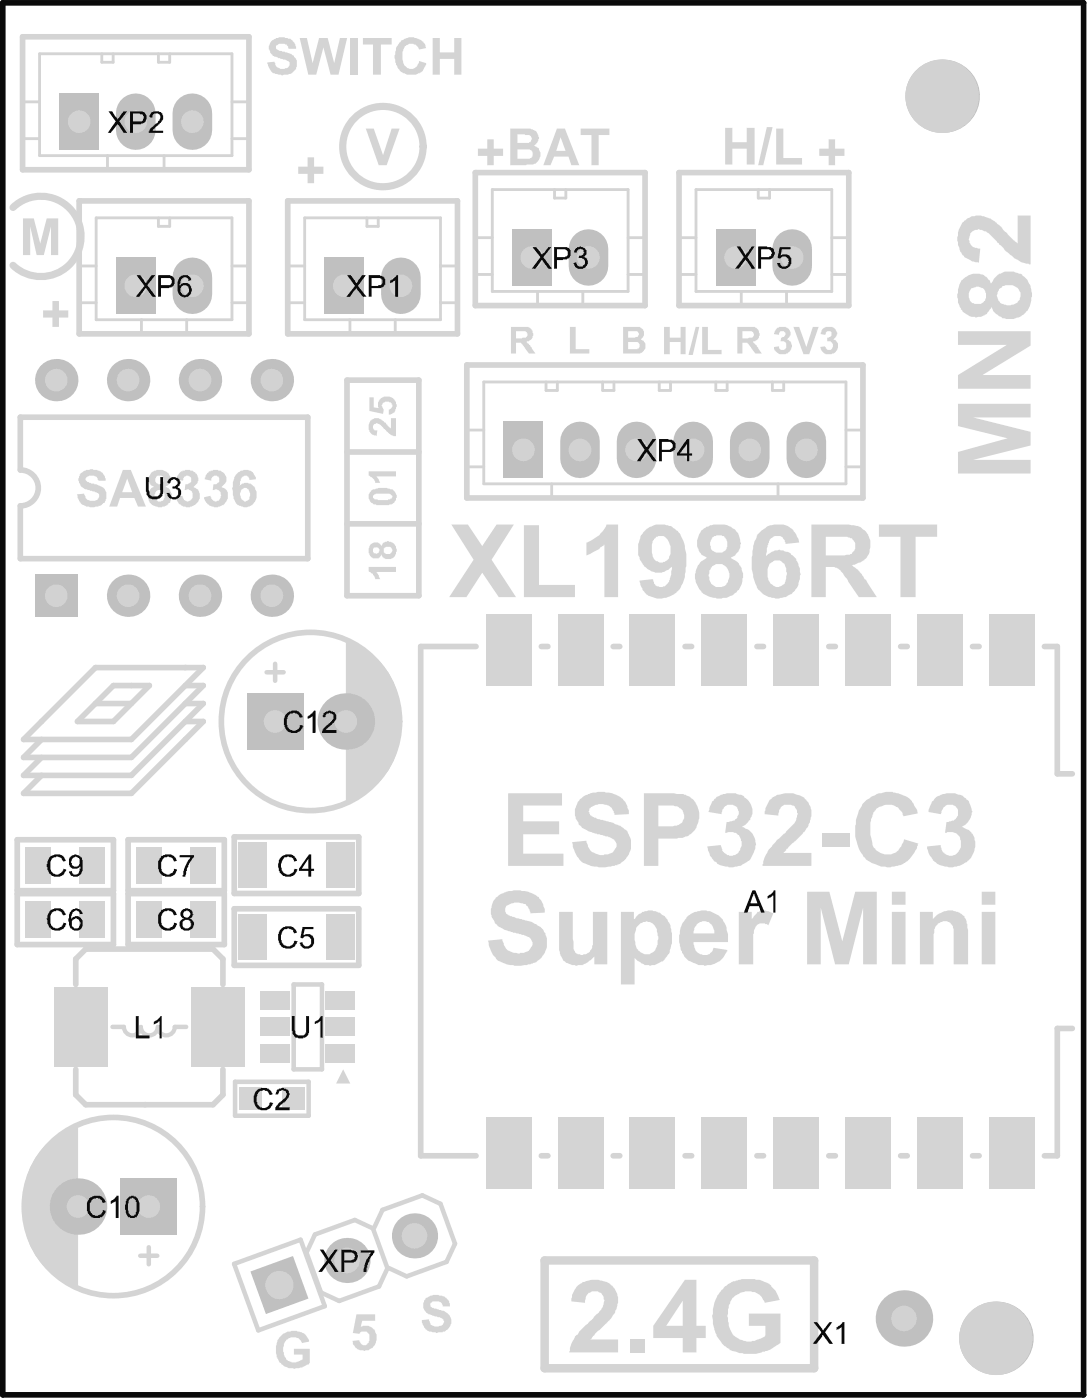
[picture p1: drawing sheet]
<svg xmlns="http://www.w3.org/2000/svg" width="128mm" height="165mm" viewBox="0 0 128 165" stroke-linecap="round" stroke-linejoin="round" font-family="sans-serif">
<path d="M.3 .3h127.1v163.8h-127.1z" fill="none" stroke="#0a0a0a" stroke-width=".66"/>
<g fill="#d4d4d4">
<path d="M40.7 75.5a8.3 8.3 0 0 1 6.3 8.2v2.4a8.3 8.3 0 0 1-6.3 8.2z"/>
<path d="M5 135.1a8.1 8.1 0 0 1 4.2-2.5v18.7a8.3 8.3 0 0 1-6.3-8.1v-2.4a8.2 8.2 0 0 1 2.1-5.7z"/>
<path d="M40.4 125.8l.8 1.7h-1.7z"/>
</g>
<g fill="none" stroke="#d4d4d4" stroke-width=".66">
<path d="M2.7 4.3h26.6v15.7h-26.6zM9.3 23.6h20v15.7h-20zM33.8 23.6h20v15.7h-20zM55.9 20.3h20v15.7h-20zM79.8 20.3h20v15.7h-20zM2.4 55.3v-6.2h33.8v16.6h-33.8v-6.2M40.8 44.7h8.5v25.4h-8.5zM40.8 53.2h8.5M54.9 43h46.6v15.6h-46.6zM11.2 78.6h12.7l-8.5 8.4h-12.6zM40.8 61.6h8.5M56 76.1h-6.5v59.9h6.5"/>
<path d="M63.7 76.1h.7M72.1 76.1h.8M80.6 76.1h.7M89 76.1h.8M97.5 76.1h.7M105.9 76.1h.8M114.4 76.1h.7M122.8 76.1h1.5v15h1.8M2 98.8h11.3v6h-11.3zM11.2 82.8h4.2M13.3 80.7h4.3l-4.3 4.2h-4.2zM15.1 98.8h11.3v6h-11.3z"/>
<path d="M21.8 84.9h2.1l-8.5 8.5h-12.6l2.1-2.2M21.8 82.8h2.1l-8.5 8.4h-12.6l2.1-2.1M21.8 80.7h2.1l-8.5 8.4h-12.6l2.1-2.1M27.5 98.5h14.7v6.6h-14.7zM2 105.2h11.3v6h-11.3zM8.9 115.8v-2.9l1.2-1.2h14.9l1.2 1.2v2.9M15.1 105.2h11.3v6h-11.3zM27.5 106.9h14.7v6.7h-14.7zM8.9 125.8v3l1.2 1.2h14.9l1.2-1.2v-3M63.7 136h.7M72.1 136h.8M80.6 136h.7"/>
<path d="M89 136h.8M97.5 136h.7M105.9 136h.8M114.4 136h.7M126.1 121h-1.8v15h-1.5"/>
</g>
<path d="M64 148.3h31.7v12.7h-31.7z" fill="none" stroke="#d4d4d4" stroke-width="1"/>
<path d="M31.4 79.1h1.9M32.4 78.1v2M34.5 115.8h3.4v10h-3.4zM13.2 120.8h1.4M20.6 120.8h1.3M27.6 127.3h8.7v4h-8.7zM16.5 147.8h2M17.5 146.8v2M27.5 148.7l7.8-2.8 2.9 7.8-7.8 2.9zM37 145.3l4.7-1.7 2.2 1 1.7 4.6-1 2.2-4.7 1.7-2.2-1-1.7-4.7zM44 144.5l1-2.1 4.7-1.7 2.1 1 1.7 4.7-1 2.1-4.7 1.7-2.1-1" fill="none" stroke="#d4d4d4" stroke-width=".53"/>
<g fill="none" stroke="#d4d4d4" stroke-width=".33">
<path d="M2.7 16.3h2M2.7 12h2M4.7 6.3h22.6v12h-22.6zM12 6.3v1h1.3v-1M12.6 18.3v1.7M18.6 6.3v1h1.4v-1M19.3 18.3v1.7M27.3 16.3h2M27.3 12h2M9.3 31.3h2M9.3 35.6h2M11.3 25.6h16v12h-16z"/>
<path d="M16.6 37.6v1.7M18.6 25.6v1h1.4v-1M22 37.6v1.7M27.3 31.3h2M27.3 35.6h2M33.8 31.3h2M33.8 35.6h2M35.8 25.6h16v12h-16zM41.2 37.6v1.7M43.1 25.6v1h1.4v-1M46.5 37.6v1.7M51.8 31.3h2"/>
<path d="M51.8 35.6h2M55.9 28h2M55.9 32.3h2M57.9 22.3h16v12h-16zM63.2 34.3v1.7M65.2 22.3v1h1.3v-1M68.5 34.3v1.7M73.9 28h2M73.9 32.3h2M79.8 28h2M79.8 32.3h2M81.8 22.3h16v12h-16z"/>
<path d="M87.2 34.3v1.7M89.2 22.3v1h1.3v-1M92.5 34.3v1.7M97.8 28h2M97.8 32.3h2M54.9 54.9h2M54.9 50.6h2M56.9 44.9h42.6v12h-42.6zM64.2 44.9v1h1.3v-1M64.9 56.9v1.7M70.9 44.9v1h1.3v-1M77.5 44.9v1h1.3v-1"/>
<path d="M84.2 44.9v1h1.3v-1M90.8 44.9v1h1.4v-1M91.5 56.9v1.7M99.5 54.9h2M99.5 50.6h2"/>
</g>
<g fill="#d4d4d4">
<path d="M58.3 105.6l.2-.1a1.04 1.04 0 0 1 .7-.4v-.1a4.6 4.6 0 0 1 3.8 .4l.4 .3a2.38 2.38 0 0 1 .7 1.7l-1.7 .1a2.12 2.12 0 0 0-.6-1.1h-.2a2.12 2.12 0 0 0-2 .1 .72 .72 0 0 0 .3 1.2l1.3 .5a5.3 5.3 0 0 1 2.5 1.1 2.56 2.56 0 0 1-1.2 4.1 4.7 4.7 0 0 1-4.1-.5l-.1-.2a3.3 3.3 0 0 1-.9-2l1.7-.2 .1 .4a1.45 1.45 0 0 0 1.5 1.2 1.83 1.83 0 0 0 1.6-.3 1.35 1.35 0 0 0 .3-.9 1.12 1.12 0 0 0-.9-.8l-.4-.2a6.5 6.5 0 0 1-2.8-1l-.1-.1a2.43 2.43 0 0 1-.4-2.7z"/>
<path d="M65.7 107.3h1.7v3.2v.3a2.02 2.02 0 0 0 .2 1.2l.3 .2a1.2 1.2 0 0 0 1.7-.8l.1-.2v-3.9h1.7v6.2h-1.5v-.9l-.2 .1a2.51 2.51 0 0 1-3.2 .5l-.2-.1a3.1 3.1 0 0 1-.6-1.9z"/>
<path d="M86.9 107.3h1.5v.9l.2-.2a1.36 1.36 0 0 1 1.9-.7l.4 .2-.6 1.4-.1-.2a1.37 1.37 0 0 0-1.2 .1 3.6 3.6 0 0 0-.4 2.2v2.5h-1.7z"/>
<path d="M94.9 104.9h2.6l1.5 5.9 1.6-5.9h2.5v8.6h-1.6v-6.7l-1.7 6.7h-1.6l-1.7-6.7v6.7h-1.6z"/>
<path d="M108.2 107.3h1.5v.9a2.35 2.35 0 0 1 3.7-.3l.3 .5 .1 1v4.1h-1.7v-3.4a2.02 2.02 0 0 0-.1-1.3l-.4-.2a.63 .63 0 0 0-.6-.2h-.1a1.33 1.33 0 0 0-1 1.4l-.1 .1v3.6h-1.6z"/>
<path d="M59.7 93.4h6.4v1.4h-4.6v1.9h4.2v1.5h-4.2v2.3h4.8v1.4h-6.6z"/>
<path d="M68.2 94l.2-.1a1.04 1.04 0 0 1 .7-.4v-.1a4.6 4.6 0 0 1 3.8 .4l.4 .3a2.38 2.38 0 0 1 .6 1.7l-1.6 .1a1.4 1.4 0 0 0-1-1.2 2.2 2.2 0 0 0-1.8 .3l-.2 .1v.3l-.1 .1 .1 .1a.59 .59 0 0 0 .5 .5l.5 .3a8.9 8.9 0 0 1 2.7 .8l.3 .2a2.41 2.41 0 0 1 .5 3.4 2.36 2.36 0 0 1-1.8 1.1 4.3 4.3 0 0 1-2.7-.1l-.3-.1a2.33 2.33 0 0 1-1.5-1.7l-.2-.9 1.7-.2v.4a1.48 1.48 0 0 0 1.3 1.2 .81 .81 0 0 0 .8 0 1.16 1.16 0 0 0 1.2-.5 .7 .7 0 0 0 0-1.1 4.3 4.3 0 0 0-2.1-.7 5.5 5.5 0 0 1-2-1l-.2-.2v-.2a2.17 2.17 0 0 1 .2-2.8z"/>
<path d="M84.3 93.8a3.6 3.6 0 0 1 3.2-.1l.1 .2a1.89 1.89 0 0 1 .9 1.7l-.3 .9-.6 .6-.4 .2a2.08 2.08 0 0 1 1.4 3.2 1.65 1.65 0 0 1-1.1 1.1l-.2 .1a3 3 0 0 1-1.5 .4l-.2-.1a1.91 1.91 0 0 1-1.5-.6l-.2-.2a2.73 2.73 0 0 1-.7-1.6l1.6-.2a1.22 1.22 0 0 0 .7 1.2 1.22 1.22 0 0 0 1.4-.3v-.1a1.44 1.44 0 0 0-.2-2 1.33 1.33 0 0 0-1.3-.2h-.1l.1-1.3a1.7 1.7 0 0 0 1.2-.4l.1-.2a.72 .72 0 0 0 0-1 1.02 1.02 0 0 0-1.6-.1l-.2 .3-.1 .5-1.5-.2 .1-.3a2.66 2.66 0 0 1 .6-1.3z"/>
<path d="M90.8 93.9a3.8 3.8 0 0 1 3.8 0l.1 .2a1.94 1.94 0 0 1 .7 1.2v.5a3.7 3.7 0 0 1-1.1 2.4l-2.2 2.2h3.3v1.5h-5.7a5.2 5.2 0 0 1 1.5-2.8l1.7-1.7a1.92 1.92 0 0 0 .8-2l-.1-.2a.87 .87 0 0 0-1-.5 .87 .87 0 0 0-1 .9l-.1 .4-1.6-.2v-.1a3.5 3.5 0 0 1 .9-1.8z"/>
<path d="M96.7 98h3.2v1.6h-3.2z"/>
<path d="M101.9 94.1a6.3 6.3 0 0 1 2.3-.9 4.1 4.1 0 0 1 3 1.1l.6 1 .1 .4-1.7 .4a1.36 1.36 0 0 0-.6-1.1h-.2a1.93 1.93 0 0 0-2.5 .4l-.1 .2a5.2 5.2 0 0 0-.2 3.7 .66 .66 0 0 0 .3 .6 1.85 1.85 0 0 0 2.7 .2l.4-.5 .3-.8 1.7 .5-.1 .1a3.2 3.2 0 0 1-2.5 2.5l-.3 .1a4.4 4.4 0 0 1-3.3-.9 5.1 5.1 0 0 1-1.1-4.4 4.4 4.4 0 0 1 1.2-2.6z"/>
<path d="M110.1 93.8a3.1 3.1 0 0 1 3.8 .5l.4 1.2v.3a2.11 2.11 0 0 1-1.2 1.5 1.9 1.9 0 0 1 1.6 2.1 1.78 1.78 0 0 1-.3 1.1l-.1 .1a1.74 1.74 0 0 1-.9 1l-.2 .1a3 3 0 0 1-1.6 .4l-.2-.1a2.4 2.4 0 0 1-2-1.2l-.2-.4-.2-.8 1.6-.2v.1a1.21 1.21 0 0 0 .6 1 1.18 1.18 0 0 0 1.7-.6l.1-.4a1.46 1.46 0 0 0-.4-1.3 1.6 1.6 0 0 0-1.5-.2l.2-1.3h.3a1.19 1.19 0 0 0 1.1-.7 1.04 1.04 0 0 0-.4-1.1l-.1-.1a1.01 1.01 0 0 0-1.5 .8l-.1 .2-1.4-.2v-.3l.4-1z"/>
<path d="M43.4 66.7h3.2v.6h-2.3l.2 .3 .2 .6h-.6l-.1-.3a1.02 1.02 0 0 0-.6-.7z"/>
<path d="M43.7 49.4a1.05 1.05 0 0 1 1.3 .1l1 1v-1.3h.6v2.1h-.1a2.45 2.45 0 0 1-1.5-1l-.4-.3a.33 .33 0 0 0-.5-.1 .4 .4 0 0 0-.2 .5 .4 .4 0 0 0 .5 .2l-.1 .7-.1-.1a1 1 0 0 1-.7-1.6z"/>
<path d="M43.4 46.8h.5v1.1l.6 .1a.97 .97 0 0 1 1-1.3h.1a1.06 1.06 0 0 1 .9 1.6l-.1 .2-.3 .1v.1l-.4 .1v-.6a.44 .44 0 0 0 .4-.4 .44 .44 0 0 0-.2-.5h-.1a.65 .65 0 0 0-.9 .5l.2 .4-.1 .5-1.6-.3z"/>
<path d="M43.4 55.5h3.2v.6h-2.3l.4 .7h-.6a1.15 1.15 0 0 0-.7-.8z"/>
<path d="M2.7 25.7h1.3l.7 3 .8-3h1.3v4.3h-.8v-3.4l-.8 3.4h-.9l-.8-3.4v3.4h-.8z"/>
<path d="M6.2 35.4h.7v1.1h1.1v.9h-1.1v1.1h-.7v-1.1h-1.1v-.9h1.1z"/>
<path d="M112.7 47.5h8.5v1.6h-6.8l6.8 1.7v1.6l-6.8 1.7h6.8v1.6h-8.5v-2.5l5.8-1.6-5.8-1.5z"/>
<path d="M112.7 39h8.5v1.7l-5.7 3.4h5.7v1.6h-8.5v-1.6l5.7-3.5h-5.7z"/>
<path d="M113.4 26a1.87 1.87 0 0 1 1.2-.6 1.93 1.93 0 0 1 1.5 .2l.2 .1a1.93 1.93 0 0 1 1 .7l2.4 2.3v-3.3h1.5v5.7a4.6 4.6 0 0 1-2.5-1.2l-2-2a2.49 2.49 0 0 0-1.7-.9l-.1 .1a.87 .87 0 0 0-.9 .8 1 1 0 0 0 .9 1.3l.4 .1-.2 1.6h-.1a3.2 3.2 0 0 1-1.6-.6 3.4 3.4 0 0 1-.8-2.4l.1-.2a2.34 2.34 0 0 1 .5-1.6z"/>
<path d="M68.1 151.1a3.4 3.4 0 0 1 4 .3 2.39 2.39 0 0 1 .4 2.5l-.1 .3a7.2 7.2 0 0 1-2.3 2.6l-.4 .4-.1 .3-.2 .1h3.3v1.5h-5.8l.1-.1a3.6 3.6 0 0 1 .8-1.9l.1-.1 .2-.3 2-2a1.92 1.92 0 0 0 .9-2.1 1.14 1.14 0 0 0-1.3-.6 1.14 1.14 0 0 0-.9 1.1v.2l-1.6-.2v-.2a2.58 2.58 0 0 1 .9-1.7z"/>
<path d="M74.1 157.5h1.7v1.6h-1.7z"/>
<path d="M85.3 151.4l1-.6a4.5 4.5 0 0 1 1.8-.3h.5a4.3 4.3 0 0 1 2.1 .8l.1 .2a3.2 3.2 0 0 1 .9 1.5l-1.8 .3a1.86 1.86 0 0 0-1.6-1.3 2.52 2.52 0 0 0-2.3 .9v.1a2.72 2.72 0 0 0-.4 1.6l-.1 .2 .1 .5a3.9 3.9 0 0 0 .7 1.9h.1a2.46 2.46 0 0 0 2.5 .5l1-.4 .1-.2v-1.1h-1.9v-1.4h3.7v3.4l-.1 .1a6.1 6.1 0 0 1-3.6 1.2 3.6 3.6 0 0 1-1.6-.2 .86 .86 0 0 1-.7-.4 3.2 3.2 0 0 1-1.5-1.6 5.3 5.3 0 0 1-.5-2.9 3.2 3.2 0 0 1 1.2-2.5z"/>
<path d="M53.1 61.7h1.9l1.7 2.6 1.7-2.6h2l-2.6 4.2 2.9 4.4h-2l-2-2.9-1.9 2.9h-2l2.9-4.4z"/>
<path d="M61.6 61.8h1.8v7h4.2v1.5h-6z"/>
<path d="M69 63.8l1.4-.7 .5-.6 .4-.8h1.4v8.6h-1.6v-6.2l-.5 .3-.1 .2-1.5 .8z"/>
<path d="M103.4 61.7h6.8v1.5h-2.5v7.1h-1.8v-7.1h-2.5z"/>
<path d="M91.4 38.6a1.47 1.47 0 0 1 1.4 .1l.2 .4a.56 .56 0 0 1-.2 .6l-.3 .2a.92 .92 0 0 1 .5 1.4h-.1a1.19 1.19 0 0 1-1.5 .2l-.4-.4v-.3h.6a.42 .42 0 0 0 .4 .4 .42 .42 0 0 0 .5-.4 .51 .51 0 0 0-.6-.6h-.1l.1-.5h.1a.36 .36 0 0 0 .4-.6h-.1a.34 .34 0 0 0-.6 0h-.1v.3l-.6-.1 .2-.5z"/>
<path d="M93.3 38.5h.7l.8 2.3 .8-2.3h.7l-1.1 3.2h-.7z"/>
<path d="M96.8 38.6h.2a.98 .98 0 0 1 1.5 .7l-.1 .1a.58 .58 0 0 1-.5 .5l.2 .1a.86 .86 0 0 1 .1 1.4v.1l-.3 .1a1.08 1.08 0 0 1-1.4-.5l-.1-.3h.6h.1a.32 .32 0 0 0 .4 .4 .46 .46 0 0 0 .4-.6v-.3h-.1a.38 .38 0 0 0-.5-.1v-.5a.49 .49 0 0 0 .5-.6l-.1-.1a.43 .43 0 0 0-.6 .3l-.1 .1-.5-.1 .1-.4z"/>
<path d="M67 38.5h.7v2.6h1.6v.5h-2.3z"/>
<path d="M78.1 38.5h.7v1.2h1.2v-1.2h.6v3.2h-.6v-1.5h-1.2v1.5h-.7z"/>
<path d="M81.8 38.5h.4l-.7 3.3h-.5z"/>
<path d="M82.6 38.5h.6v2.7h1.6v.5h-2.2z"/>
<path d="M50.1 152.7h.1a1.94 1.94 0 0 1 2.2 0l.4 .4 .1 .6h-.8a.81 .81 0 0 0-1.1-.6l-.4 .2-.1 .3h.1v.1l.2 .2 .7 .2a2.11 2.11 0 0 1 1.5 .9 1.28 1.28 0 0 1-.9 1.7v.1h-.4a2.32 2.32 0 0 1-1.7-.4l-.3-.6-.1-.5h.9a.91 .91 0 0 0 1.3 .7h.1a.66 .66 0 0 0 .3-.6h-.1v-.2l-.4-.2-.6-.1-.1-.1a1.3 1.3 0 0 1-1.2-1.3 .97 .97 0 0 1 .3-.8z"/>
<path d="M41.9 154.7h2.2v.7h-1.5l-.2 .7a1.34 1.34 0 0 1 1.5 .3l.1 .1a1.56 1.56 0 0 1-.4 2.2h-.1a.38 .38 0 0 1-.5 .2l-.2 .1v-.1a1 1 0 0 1-1.1-.6 .32 .32 0 0 1-.2-.4l-.1-.1 .9-.1v.3a.53 .53 0 0 0 .6 .3 .53 .53 0 0 0 .5-.4v-.3a.72 .72 0 0 0-.2-.8 .72 .72 0 0 0-.9 0v.1h-.8z"/>
<path d="M33.3 156.9h.3a2.36 2.36 0 0 1 2.2 0l.3 .5h.1l.1 .5-.8 .1a1.08 1.08 0 0 0-1.8-.4 2.02 2.02 0 0 0-.3 1.8 1.21 1.21 0 0 0 1.3 .9l.9-.3v-.6h-1v-.7h1.8v1.7l-.1 .2h-.2l-.3 .2a2.87 2.87 0 0 1-2 .1l-.2-.1a1.99 1.99 0 0 1-1.1-1.7v-.4a2.08 2.08 0 0 1 .8-1.8z"/>
<path d="M36.2 18.5h.7v1.1h1.1v.9h-1.1v1.1h-.7v-1.1h-1.1v-.9h1.1z"/>
<path d="M43 15.1h.9l1.1 3.2 1.1-3.2h.9l-1.5 4.3h-1z"/>
<path d="M97.4 16.4h.8v1.1h1.1v.8h-1.1v1.1h-.8v-1.1h-1.1v-.8h1.1z"/>
<path d="M57.3 16.4h.8v1.1h1.1v.8h-1.1v1.1h-.8v-1.1h-1.1v-.8h1.1z"/>
<path d="M85.3 15h.8v1.7h1.7v-1.7h.9v4.4h-.9v-1.9h-1.7v1.9h-.8z"/>
<path d="M90.2 15h.6l-1 4.4h-.6z"/>
<path d="M91.3 15.1h.8v3.5h2.2v.8h-3z"/>
<path d="M32 4.7l.2-.1a2.03 2.03 0 0 1 2.1 .1h.1l.3 .5 .1 .5h-.8l-.1-.2a.72 .72 0 0 0-.8-.3h-.1a.66 .66 0 0 0-.5 .3v.2v.1l.5 .2a3.5 3.5 0 0 1 1.6 .6 1.28 1.28 0 0 1 .3 1.4 1.28 1.28 0 0 1-1.2 .8l-.5 .1-.3-.1a1.34 1.34 0 0 1-1-.4l-.4-.6-.1-.5h.9a.97 .97 0 0 0 .7 .8 .97 .97 0 0 0 1.1-.4v-.1a.43 .43 0 0 0-.5-.5l-1.5-.5-.3-.3v-.2a.94 .94 0 0 1 .1-1.2z"/>
<path d="M35.2 4.5h.9l.7 2.9 .7-2.9h1l.8 2.9 .7-2.9h.8l-1 4.3h-.9l-.9-3.2-.8 3.2h-.9z"/>
<path d="M41.2 4.5h.9v4.3h-.9z"/>
<path d="M42.7 4.5h3.4v.7h-1.3v3.6h-.9v-3.6h-1.2z"/>
<path d="M47.2 4.7a1.96 1.96 0 0 1 2.5 .2l.2 .3 .2 .5-.8 .1a.95 .95 0 0 0-1-.7 .95 .95 0 0 0-.9 .9l-.1 .1v.7a1.18 1.18 0 0 0 1 1.3h.1a1.05 1.05 0 0 0 .9-.9l.8 .2-.1 .4a1.55 1.55 0 0 1-1.2 1h-.6a1.76 1.76 0 0 1-1.5-.9l-.2-.6v-.3a2.5 2.5 0 0 1 .5-2z"/>
<path d="M50.9 4.5h.8v1.7h1.7v-1.7h.9v4.3h-.9v-1.9h-1.7v1.9h-.8z"/>
<path d="M68.3 15.1h3.4v.8h-1.3v3.5h-.8v-3.5h-1.3z"/>
<path d="M9.5 55.6a2.12 2.12 0 0 1 1.7-.3h.2a1.32 1.32 0 0 1 1 1.3h-.8l-.1-.1a.32 .32 0 0 0-.3-.4l-.1-.1h-.5a.58 .58 0 0 0-.5 .4l.2 .3h.2v.1l.2 .1a2.75 2.75 0 0 1 1.6 .7 1.06 1.06 0 0 1 .2 .9v.2a1.38 1.38 0 0 1-1.3 .9l-.1 .1a2.33 2.33 0 0 1-1.7-.6l-.3-.5-.1-.4 .9-.1 .1 .2a.74 .74 0 0 0 .7 .6 .68 .68 0 0 0 1-.7 2.44 2.44 0 0 0-1.4-.5l-.2-.1a1.48 1.48 0 0 1-.9-1.3l.2-.5z"/>
<path d="M21.3 55.5h.1a1.39 1.39 0 0 1 1.7 .2l.1 .2a.84 .84 0 0 1-.2 1.2l-.3 .2a1.11 1.11 0 0 1 .4 2l-.3 .1a1.24 1.24 0 0 1-1.6 0l-.2-.2-.3-.7 .8-.2a.66 .66 0 0 0 .9 .6 .92 .92 0 0 0 0-1.2h-.2v-.1l-.5 .1 .1-.7h.3a.51 .51 0 0 0 .4-.5 .51 .51 0 0 0-.4-.5 .44 .44 0 0 0-.5 .5l-.1 .1-.8-.2h.1v-.3l.2-.3z"/>
<path d="M24.6 55.5l.4-.1a1.19 1.19 0 0 1 1.6 1v.1a1.31 1.31 0 0 1-.6 .8 .9 .9 0 0 1 .8 1.2l-.2 .5a1.48 1.48 0 0 1-2.1 .4l-.2-.2-.3-.7 .8-.2v.2a.57 .57 0 0 0 1 .4 1.06 1.06 0 0 0 .1-1v-.1a.52 .52 0 0 0-.8-.1h-.1l.1-.7a.68 .68 0 0 0 .7-.3 .56 .56 0 0 0-.2-.6l-.1-.1-.5 .1-.2 .2v.3l-.7-.2 .2-.6z"/>
<path d="M73 107.3h1.5v.9l.2-.1a1.4 1.4 0 0 1 1-.8 2.25 2.25 0 0 1 2.6 .8l.1 .1a4.1 4.1 0 0 1 .4 3.6 .97 .97 0 0 1-.4 .8l-.5 .5h-.1l-.3 .2a.99 .99 0 0 1-.8 .3h-.2h-.2a1.7 1.7 0 0 1-1.2-.5l-.5-.4v3.1h-1.6zM75.3 108.7l-.3 .3a2.91 2.91 0 0 0 0 2.9h.1a1.27 1.27 0 0 0 1.4 .3 1.27 1.27 0 0 0 .8-1.2l.1-.5-.1-.5a1.64 1.64 0 0 0-.7-1.4l-.6-.2z"/>
<path d="M82.1 108.7a1.46 1.46 0 0 0-.5 1.1h2.4v-.2a1.8 1.8 0 0 0-.7-1.1 1.33 1.33 0 0 0-1.2 .2zM81 107.7a2.89 2.89 0 0 1 4.4 1.2v.5a2.29 2.29 0 0 1 .2 1.5h-4a1.7 1.7 0 0 0 .7 1.4h.2a.9 .9 0 0 0 1.1-.2l.2-.1 .1-.5 1.6 .3a2.51 2.51 0 0 1-.9 1.3h-.1a3.4 3.4 0 0 1-2.5 .4l-.4-.2a1.8 1.8 0 0 1-1.4-1.3 3.1 3.1 0 0 1-.3-1.6v-.4v-.1a2.66 2.66 0 0 1 .8-1.8z"/>
<path d="M104.9 104.9h1.6v1.6h-1.6zM104.9 107.3h1.6v6.2h-1.6z"/>
<path d="M115.4 104.9h1.6v1.6h-1.6zM115.4 107.3h1.6v6.2h-1.6z"/>
<path d="M77.4 94.8v2.4h1.7h.3a1.1 1.1 0 0 0 1-.8 1.1 1.1 0 0 0-.5-1.3l-.3-.2-.4-.1zM75.7 93.4h3.6h.3a1.24 1.24 0 0 1 1.1 .2 2.53 2.53 0 0 1 1.3 3.5 2.22 2.22 0 0 1-2.2 1.5l-.2 .1h-2.2v3.2h-1.7z"/>
<path d="M43.9 64.4v.1a.33 .33 0 0 0-.1 .4 .33 .33 0 0 0 .4 .2v.1l.3-.1a.37 .37 0 0 0 .1-.4 .37 .37 0 0 0-.2-.3l-.2-.1v.1zM45.2 64.4l-.1 .2a.46 .46 0 0 0 .3 .6h.1a.38 .38 0 0 0 .5-.2 .34 .34 0 0 0 0-.6l-.1-.1h-.5zM43.6 64a.81 .81 0 0 1 1.2 .2l.1 .1a.59 .59 0 0 1 .6-.5l.1-.1 .3 .1a1.01 1.01 0 0 1 .6 1.5l-.1 .2a1.27 1.27 0 0 1-1.3 .2l-.2-.4h-.1a.46 .46 0 0 1-.6 .4h-.3a.97 .97 0 0 1-.5-1v-.4z"/>
<path d="M44 58.2a.27 .27 0 0 0-.2 .2 .27 .27 0 0 0 .2 .3v.1l.7 .1a2.02 2.02 0 0 0 1.3-.2 .22 .22 0 0 0 .1-.2 .22 .22 0 0 0-.1-.2 .63 .63 0 0 0-.7-.2h-1.1zM43.7 57.7h.1a3.1 3.1 0 0 1 2.4 0l.3 .2 .1 .3a.9 .9 0 0 1-.8 1.2h-.1h-.2a2.83 2.83 0 0 1-1.8-.2 .93 .93 0 0 1 0-1.4z"/>
<path d="M114.3 33.9a1.14 1.14 0 0 0 .3 1.9h.2a.89 .89 0 0 0 .9-.4 .8 .8 0 0 0 .2-.9 1.01 1.01 0 0 0-1.5-.6zM117.5 34v.2l-.2 .2a1.2 1.2 0 0 0 .5 1.4h.2a1.41 1.41 0 0 0 1.8-.4 1.08 1.08 0 0 0-.6-1.8h-.4a1.26 1.26 0 0 0-1.2 .4zM113.2 32.8a2.19 2.19 0 0 1 2.8-.2l.4 .4 .1 .4 .1-.1a1.7 1.7 0 0 1 .9-1v-.1h.1a2.17 2.17 0 0 1 1.4-.2h.1a2.47 2.47 0 0 1 2.2 2.2 3.1 3.1 0 0 1-.9 2.7 2.89 2.89 0 0 1-2.5 .6l-.2-.2a1.96 1.96 0 0 1-1.2-1.2v.2l-.1 .1a1.7 1.7 0 0 1-1 .9h-.2a2.1 2.1 0 0 1-2.5-2.1l-.1-.2v-.4l.1-.1a2.34 2.34 0 0 1 .5-1.7z"/>
<path d="M80.3 153.1l-2 2.9h2zM80.5 150.6h1.4v5.4h1.1v1.5h-1.1v1.6h-1.6v-1.6h-3.5v-1.5z"/>
<path d="M77.2 63.2l-.3 .2a2.67 2.67 0 0 0-.2 1.9 .92 .92 0 0 0 .7 .8l.4 .1a1.11 1.11 0 0 0 .9-.5v-.2a.96 .96 0 0 0 .1-.8 1.76 1.76 0 0 0-.8-1.6zM76.1 62.2a2.8 2.8 0 0 1 4.4 1.7 8.4 8.4 0 0 1-.2 4.8l-.2 .2a1.63 1.63 0 0 1-.7 .9 3.3 3.3 0 0 1-2.4 .6 1.58 1.58 0 0 1-1.1-.6l-.3-.4v-.1l-.3-.5-.1-.5 1.5-.1h.1a.83 .83 0 0 0 1.2 .8 .81 .81 0 0 0 .7-.7l.2-.7 .1-.9-.2 .1a1.74 1.74 0 0 1-1.4 .6 2.65 2.65 0 0 1-2.4-3.1 3.5 3.5 0 0 1 .6-1.6z"/>
<path d="M83.8 63.2l-.1 .2a1.02 1.02 0 0 0-.1 1 .95 .95 0 0 0 1.2 .6h.1a1.12 1.12 0 0 0 .4-1.8h-.1a.8 .8 0 0 0-.9-.2zM83.8 66.6l-.2 .2v.2a.38 .38 0 0 0-.2 .5 1.26 1.26 0 0 0 .9 1.6 1.09 1.09 0 0 0 1.4-.9 1.48 1.48 0 0 0-.8-1.8 1.54 1.54 0 0 0-1.1 .2zM82.5 62.4a3.3 3.3 0 0 1 4-.1v.1a1.44 1.44 0 0 1 .5 1.4l.1 .1-.1 .2a1.76 1.76 0 0 1-1.1 1.5l.1 .1a1.67 1.67 0 0 1 1 .9l.2 .3v.2a1.23 1.23 0 0 1 .1 1.1v.1a2.11 2.11 0 0 1-.9 1.5 2.98 2.98 0 0 1-2.5 .6 2.52 2.52 0 0 1-1.9-3.6 1.96 1.96 0 0 1 1.2-1.2 1.7 1.7 0 0 1-1.1-.8l-.1-.7a2.24 2.24 0 0 1 .5-1.7z"/>
<path d="M89.6 62.4a2.99 2.99 0 0 1 3.3-.3 3.3 3.3 0 0 1 1.1 1.7l-1.6 .2v-.1a1.31 1.31 0 0 0-.6-.8 1.17 1.17 0 0 0-1.5 1l-.1 .4-.1 .9h.1a2.14 2.14 0 0 1 1.9-.6l.1 .1a2.28 2.28 0 0 1 1.8 1.8 3.2 3.2 0 0 1-.7 3 2.53 2.53 0 0 1-2.4 .7 2.44 2.44 0 0 1-1.9-1.3v-.1a7.6 7.6 0 0 1 .1-6.1zM90.5 66.3v.1a2.36 2.36 0 0 0 .1 2.3 1.42 1.42 0 0 0 1 .4l.1-.1a.72 .72 0 0 0 .7-.7l.1-.7v-.3a1.26 1.26 0 0 0-.6-1.3 1.24 1.24 0 0 0-1.4 .3z"/>
<path d="M97.1 63.2v2.2h2.2l.6-.1a1.14 1.14 0 0 0 .3-1.9l-.6-.2zM95.4 61.7h4.4l.3 .1a2.31 2.31 0 0 1 1.6 .6 2.55 2.55 0 0 1-.1 3.6l-.4 .2-1.1 .3 1 .7 .6 1h.1l1.3 2.1h-2.1l-1.3-1.9-.1-.2-.4-.6a1.61 1.61 0 0 0-1.5-.9h-.6v3.6h-1.7z"/>
<path d="M87.3 39v.8h.7l.1-.1a.46 .46 0 0 0 .6-.2v-.1a.42 .42 0 0 0-.5-.4zM86.7 38.5h1.4a.8 .8 0 0 1 1.1 .6l.1 .1v.3l-.1 .4-.4 .2v.1h-.2h-.1l.5 .5 .6 .9h-.8l-.9-1.3h-.6v1.3h-.6z"/>
<path d="M73.9 39v.7h.8a.31 .31 0 0 0 .4-.2 .31 .31 0 0 0-.1-.4v-.1zM73.9 40.2v.9h.7a.46 .46 0 0 0 .6-.3 .46 .46 0 0 0-.2-.6zM73.3 38.5h1.3a.82 .82 0 0 1 1 .2 .82 .82 0 0 1 0 1l-.3 .2 .1 .1a.8 .8 0 0 1 .2 1.3l-.1 .2h-.2v.1h-2z"/>
<path d="M60.7 39v.8h.7v-.1a.46 .46 0 0 0 .6-.2v-.1a.42 .42 0 0 0-.4-.4zM60.1 38.5h1.5a.78 .78 0 0 1 1 .6l.1 .4-.2 .4-.3 .2v.1h-.3l.5 .5 .6 .9h-.8l-.9-1.3h-.6v1.3h-.6z"/>
<path d="M60.8 15.8v1h1.2a.46 .46 0 0 0 .5-.3 .46 .46 0 0 0-.2-.5v-.1h-.5l-.1-.1zM60.8 17.6v1.1h1a.67 .67 0 0 0 .7-.3h.1v-.2l.1-.1-.1-.1a.49 .49 0 0 0-.7-.4zM60 15.1h1.9a.96 .96 0 0 1 .8 .2 .99 .99 0 0 1 .3 1.6l-.2 .3h.1a.74 .74 0 0 1 .6 .6 1.18 1.18 0 0 1-.6 1.5l-.2 .1h-.8h-1.9z"/>
<path d="M65.9 16.1l-.5 1.7h1.1zM65.5 15.1h.9l1.7 4.3h-.9l-.4-1h-1.6l-.5 1h-.8z"/>
<path d="M15 56.3l-.6 1.6h1.2zM14.5 55.3h.9l1.8 4.3h-1l-.4-1h-1.7l-.3 1h-1z"/>
<path d="M18.5 56a.55 .55 0 0 0 0 .9l.1 .1a.56 .56 0 0 0 .6-.2 .56 .56 0 0 0 .1-.6h-.1a.34 .34 0 0 0-.5-.2zM18.5 57.7v.1a.66 .66 0 0 0-.1 1.1 .54 .54 0 0 0 .6 .1 .54 .54 0 0 0 .4-.4v-.3a.58 .58 0 0 0-.5-.6zM17.8 55.6a1.7 1.7 0 0 1 2.1 .1 1.05 1.05 0 0 1-.4 1.5l-.1 .1a.72 .72 0 0 1 .7 .7 1.28 1.28 0 0 1-.7 1.6h-.3l-.1 .1a1.48 1.48 0 0 1-1.6-1.1v-.3a.99 .99 0 0 1 .3-.8l.4-.2v-.1a.89 .89 0 0 1-.5-1.2z"/>
<path d="M28.1 55.6a1.53 1.53 0 0 1 1.6 0l.4 .5v.3l-.8 .1a.47 .47 0 0 0-.6-.5 .58 .58 0 0 0-.4 .6l-.2 .6a1.13 1.13 0 0 1 1.7 0l.1 .1a1.56 1.56 0 0 1-.4 2.2h-.1a.97 .97 0 0 1-1.1 0 .9 .9 0 0 1-.7-.7l-.1-.1-.1-.6a3.8 3.8 0 0 1 .3-2.2zM28.4 57.6v.1a.94 .94 0 0 0 .1 1.2l.2 .1h.2l.4-.2v-.3a.73 .73 0 0 0-.1-.9 .42 .42 0 0 0-.7 0z"/>
</g>
<g fill="none" stroke="#d4d4d4" stroke-width=".84">
<path d="M1.5 24.4a4.7 4.7 0 0 1 6.7 .1 4.7 4.7 0 0 1 0 6.6 4.7 4.7 0 0 1-6.7 .1"/>
<circle cx="45" cy="17.2" r="4.7"/>
</g>
<g fill="none" stroke="#d4d4d4" stroke-width=".66">
<path d="M2.4 55.3a2.11 2.11 0 0 1 2.1 2.1 2.11 2.11 0 0 1-2.1 2.1"/>
<circle cx="36.5" cy="84.9" r="10.5"/>
<circle cx="13.3" cy="142" r="10.5"/>
</g>
<path d="M14.6 120.8a1 1 0 0 0 1 1 1 1 0 0 0 1-1 1 1 0 0 0 1 1 1 1 0 0 0 1-1 1 1 0 0 0 1 1 1 1 0 0 0 1-1" fill="none" stroke="#d4d4d4" stroke-width=".5"/>
<path d="M29.5 149.6l5-1.8 1.8 5-5 1.8z" fill-rule="evenodd" fill="#c0c0c0"/>
<circle cx="32.9" cy="151.2" r="1.66" fill="#d2d2d2"/>
<path d="M14.2 138.7h6.6v6.6h-6.6z" fill-rule="evenodd" fill="#c0c0c0"/>
<circle cx="17.5" cy="142" r="1.33" fill="#d2d2d2"/>
<circle cx="9.2" cy="142" r="3.3" fill="#c0c0c0"/>
<circle cx="9.2" cy="142" r="1.33" fill="#d2d2d2"/>
<path d="M29 81.6h6.7v6.6h-6.7z" fill-rule="evenodd" fill="#c0c0c0"/>
<circle cx="32.4" cy="84.9" r="1.33" fill="#d2d2d2"/>
<circle cx="32" cy="70.1" r="2.49" fill="#c0c0c0"/>
<circle cx="32" cy="70.1" r="1.33" fill="#d2d2d2"/>
<circle cx="117.1" cy="157.5" r="4.3" fill="#c0c0c0"/>
<circle cx="117.1" cy="157.5" r="4.3" fill="#d2d2d2"/>
<circle cx="106.3" cy="155.2" r="3.3" fill="#c0c0c0"/>
<circle cx="106.3" cy="155.2" r="1.5" fill="#d2d2d2"/>
<circle cx="40.8" cy="148.3" r="2.66" fill="#c0c0c0"/>
<circle cx="40.8" cy="148.3" r="1.5" fill="#d2d2d2"/>
<circle cx="48.7" cy="145.4" r="2.66" fill="#c0c0c0"/>
<circle cx="48.7" cy="145.4" r="1.5" fill="#d2d2d2"/>
<circle cx="40.7" cy="84.9" r="3.3" fill="#c0c0c0"/>
<circle cx="40.7" cy="84.9" r="1.33" fill="#d2d2d2"/>
<path d="M4.1 67.6h5v5h-5z" fill-rule="evenodd" fill="#c0c0c0"/>
<circle cx="6.6" cy="70.1" r="1.33" fill="#d2d2d2"/>
<circle cx="15.1" cy="70.1" r="2.49" fill="#c0c0c0"/>
<circle cx="15.1" cy="70.1" r="1.33" fill="#d2d2d2"/>
<circle cx="23.5" cy="70.1" r="2.49" fill="#c0c0c0"/>
<circle cx="23.5" cy="70.1" r="1.33" fill="#d2d2d2"/>
<path d="M59.2 49.6h4.7v6.7h-4.7z" fill-rule="evenodd" fill="#c0c0c0"/>
<circle cx="61.5" cy="52.9" r="1.33" fill="#d2d2d2"/>
<circle cx="23.5" cy="44.7" r="2.49" fill="#c0c0c0"/>
<circle cx="23.5" cy="44.7" r="1.33" fill="#d2d2d2"/>
<circle cx="15.1" cy="44.7" r="2.49" fill="#c0c0c0"/>
<circle cx="15.1" cy="44.7" r="1.33" fill="#d2d2d2"/>
<circle cx="6.6" cy="44.7" r="2.49" fill="#c0c0c0"/>
<circle cx="6.6" cy="44.7" r="1.33" fill="#d2d2d2"/>
<path d="M7 11h4.6v6.6h-4.6z" fill-rule="evenodd" fill="#c0c0c0"/>
<circle cx="9.3" cy="14.3" r="1.33" fill="#d2d2d2"/>
<path d="M13.6 30.3h4.7v6.7h-4.7z" fill-rule="evenodd" fill="#c0c0c0"/>
<circle cx="16" cy="33.6" r="1.33" fill="#d2d2d2"/>
<path d="M16 13.3v2" fill="none" stroke="#c0c0c0" stroke-width="4.7"/>
<circle cx="16" cy="14.3" r="1.33" fill="#d2d2d2"/>
<path d="M22.6 32.6v2" fill="none" stroke="#c0c0c0" stroke-width="4.7"/>
<circle cx="22.6" cy="33.6" r="1.33" fill="#d2d2d2"/>
<path d="M22.6 13.3v2" fill="none" stroke="#c0c0c0" stroke-width="4.7"/>
<circle cx="22.6" cy="14.3" r="1.33" fill="#d2d2d2"/>
<circle cx="32" cy="44.7" r="2.49" fill="#c0c0c0"/>
<circle cx="32" cy="44.7" r="1.33" fill="#d2d2d2"/>
<path d="M38.2 30.3h4.6v6.7h-4.6z" fill-rule="evenodd" fill="#c0c0c0"/>
<circle cx="40.5" cy="33.6" r="1.33" fill="#d2d2d2"/>
<path d="M47.1 32.6v2" fill="none" stroke="#c0c0c0" stroke-width="4.7"/>
<circle cx="47.1" cy="33.6" r="1.33" fill="#d2d2d2"/>
<path d="M88.2 51.9v2" fill="none" stroke="#c0c0c0" stroke-width="4.7"/>
<circle cx="88.2" cy="52.9" r="1.33" fill="#d2d2d2"/>
<path d="M94.8 51.9v2" fill="none" stroke="#c0c0c0" stroke-width="4.7"/>
<circle cx="94.8" cy="52.9" r="1.33" fill="#d2d2d2"/>
<path d="M68.2 51.9v2" fill="none" stroke="#c0c0c0" stroke-width="4.7"/>
<circle cx="68.2" cy="52.9" r="1.33" fill="#d2d2d2"/>
<path d="M74.9 51.9v2" fill="none" stroke="#c0c0c0" stroke-width="4.7"/>
<circle cx="74.9" cy="52.9" r="1.33" fill="#d2d2d2"/>
<path d="M81.5 51.9v2" fill="none" stroke="#c0c0c0" stroke-width="4.7"/>
<circle cx="81.5" cy="52.9" r="1.33" fill="#d2d2d2"/>
<path d="M60.2 27h4.7v6.6h-4.7z" fill-rule="evenodd" fill="#c0c0c0"/>
<circle cx="62.5" cy="30.3" r="1.33" fill="#d2d2d2"/>
<path d="M69.2 29.3v2" fill="none" stroke="#c0c0c0" stroke-width="4.7"/>
<circle cx="69.2" cy="30.3" r="1.33" fill="#d2d2d2"/>
<path d="M84.2 27h4.6v6.6h-4.6z" fill-rule="evenodd" fill="#c0c0c0"/>
<circle cx="86.5" cy="30.3" r="1.33" fill="#d2d2d2"/>
<path d="M93.2 29.3v2" fill="none" stroke="#c0c0c0" stroke-width="4.7"/>
<circle cx="93.2" cy="30.3" r="1.33" fill="#d2d2d2"/>
<circle cx="110.8" cy="11.3" r="4.3" fill="#c0c0c0"/>
<circle cx="110.8" cy="11.3" r="4.3" fill="#d2d2d2"/>
<g fill="#d4d4d4">
<path d="M30.6 119.8h3.5v2.1h-3.5z" fill-rule="evenodd"/>
<path d="M38.3 119.8h3.5v2.1h-3.5z" fill-rule="evenodd"/>
<path d="M38.3 122.9h3.5v2.2h-3.5z" fill-rule="evenodd"/>
<path d="M38.3 116.6h3.5v2.2h-3.5z" fill-rule="evenodd"/>
<path d="M30.6 122.9h3.5v2.2h-3.5z" fill-rule="evenodd"/>
<path d="M30.6 116.6h3.5v2.2h-3.5z" fill-rule="evenodd"/>
<path d="M28.1 128h2.7v2.6h-2.7z" fill-rule="evenodd"/>
<path d="M33.1 128h2.7v2.6h-2.7z" fill-rule="evenodd"/>
<path d="M9.3 106h3v4.3h-3z" fill-rule="evenodd"/>
<path d="M3 106h3v4.3h-3z" fill-rule="evenodd"/>
<path d="M9.3 99.7h3v4.3h-3z" fill-rule="evenodd"/>
<path d="M3 99.7h3v4.3h-3z" fill-rule="evenodd"/>
<path d="M16.1 106h3v4.3h-3z" fill-rule="evenodd"/>
<path d="M22.4 106h3v4.3h-3z" fill-rule="evenodd"/>
<path d="M16.1 99.7h3v4.3h-3z" fill-rule="evenodd"/>
<path d="M22.4 99.7h3v4.3h-3z" fill-rule="evenodd"/>
<path d="M22.5 116.2h6.3v9.3h-6.3z" fill-rule="evenodd"/>
<path d="M6.3 116.2h6.4v9.3h-6.4z" fill-rule="evenodd"/>
<path d="M38.4 99.2h3.3v5.3h-3.3z" fill-rule="evenodd"/>
<path d="M28 99.2h3.4v5.3h-3.4z" fill-rule="evenodd"/>
<path d="M38.4 107.6h3.3v5.3h-3.3z" fill-rule="evenodd"/>
<path d="M28 107.6h3.4v5.3h-3.4z" fill-rule="evenodd"/>
<path d="M57.2 131.4h5.3v8.5h-5.3z" fill-rule="evenodd"/>
<path d="M65.6 131.4h5.3v8.5h-5.3z" fill-rule="evenodd"/>
<path d="M74.1 131.4h5.3v8.5h-5.3z" fill-rule="evenodd"/>
<path d="M82.5 131.4h5.3v8.5h-5.3z" fill-rule="evenodd"/>
<path d="M91 131.4h5.3v8.5h-5.3z" fill-rule="evenodd"/>
<path d="M99.4 131.4h5.3v8.5h-5.3z" fill-rule="evenodd"/>
<path d="M116.3 131.4h5.3v8.5h-5.3z" fill-rule="evenodd"/>
<path d="M107.9 131.4h5.3v8.5h-5.3z" fill-rule="evenodd"/>
<path d="M116.3 72.2h5.3v8.5h-5.3z" fill-rule="evenodd"/>
<path d="M107.9 72.2h5.3v8.5h-5.3z" fill-rule="evenodd"/>
<path d="M99.4 72.2h5.3v8.5h-5.3z" fill-rule="evenodd"/>
<path d="M91 72.2h5.3v8.5h-5.3z" fill-rule="evenodd"/>
<path d="M82.5 72.2h5.3v8.5h-5.3z" fill-rule="evenodd"/>
<path d="M74.1 72.2h5.3v8.5h-5.3z" fill-rule="evenodd"/>
<path d="M65.6 72.2h5.3v8.5h-5.3z" fill-rule="evenodd"/>
<path d="M57.2 72.2h5.3v8.5h-5.3z" fill-rule="evenodd"/>
</g>
<g fill="#0a0a0a">
<path d="M34.3 119.6h.3v1.7h.1a.47 .47 0 0 0 .6 .6h.2a.32 .32 0 0 0 .4-.4h.1v-1.9h.3v1.5a.86 .86 0 0 1-.2 .8l-.3 .2a1.27 1.27 0 0 1-1.2-.2l-.2-.2v-.4h-.1z"/>
<path d="M37.1 120.2l.3-.1 .4-.5h.1v2.5h-.2v-1.9l-.3 .1v.1l-.4 .1v-.3z"/>
<path d="M17.2 56.1h.3v1.7l.1 .1a.47 .47 0 0 0 .6 .5h.1a.32 .32 0 0 0 .5-.3v-2h.4v1.6a.86 .86 0 0 1-.3 .8l-.2 .2a1.27 1.27 0 0 1-1.3-.2l-.1-.2h-.1v-.4v-.1z"/>
<path d="M20 56.2l.2-.1a.87 .87 0 0 1 .8 .2l.2 .4a.58 .58 0 0 1-.4 .6 .7 .7 0 0 1 .5 .7 .7 .7 0 0 1-.5 .7l-.1 .1a.9 .9 0 0 1-1.1-.8h.3a.52 .52 0 0 0 .7 .5 .52 .52 0 0 0 .4-.7 .45 .45 0 0 0-.5-.3h-.2v-.3h.2l.2-.1a.32 .32 0 0 0 .2-.4 .32 .32 0 0 0-.3-.2l-.1-.1a.43 .43 0 0 0-.5 .4l-.1 .1-.2-.1 .1-.3z"/>
<path d="M30.4 128.1h.2a1.08 1.08 0 0 1 1.2 .2l.1 .1v.2h.1v.2l-.3 .1-.2-.5h-.1a.77 .77 0 0 0-1.1 .6h-.1v.6l.1 .1a.73 .73 0 0 0 .8 .7l.5-.3 .2-.4 .3 .1-.1 .1a1.05 1.05 0 0 1-1.4 .7h-.2a.64 .64 0 0 1-.4-.6l-.1-.1a1.52 1.52 0 0 1 .4-1.7z"/>
<path d="M32.6 128.2l.4-.1a.86 .86 0 0 1 1 .3l.1 .3a1.64 1.64 0 0 1-.7 1l-.6 .6h1.3v.3h-1.7v-.3h.1v-.2l1-.8 .1-.2a.41 .41 0 0 0 0-.7 .45 .45 0 0 0-.8 .1l-.1 .3h-.3z"/>
<path d="M6 107.1h.2a.63 .63 0 0 1 .6-.2 .95 .95 0 0 1 .9 .6l.1 .1-.4 .1v-.1a.42 .42 0 0 0-.5-.4l-.1-.1h-.2l-.1 .1a.82 .82 0 0 0-.6 1.1 .6 .6 0 0 0 .3 .7l.1 .1a.48 .48 0 0 0 .6 .1l.5-.3v-.3l.4 .1v.1h-.1a.89 .89 0 0 1-.9 .7h-.2a.58 .58 0 0 1-.6-.2h-.1a1.74 1.74 0 0 1-.2-1.8z"/>
<path d="M6 100.7h.2a.63 .63 0 0 1 .6-.2 .95 .95 0 0 1 .9 .6l.1 .2-.4 .1v-.1a.42 .42 0 0 0-.5-.4l-.1-.1h-.2l-.1 .1a.82 .82 0 0 0-.6 1.1 .6 .6 0 0 0 .3 .7 .86 .86 0 0 0 1.2-.4v-.1l.4 .1v.2h-.1a.89 .89 0 0 1-.9 .7 .87 .87 0 0 1-.8-.2l-.1-.1a1.74 1.74 0 0 1-.2-1.8v-.1z"/>
<path d="M19 107.1h.2a.63 .63 0 0 1 .7-.2h.2l.4 .2 .1 .1 .2 .4-.3 .1-.2-.4-.2-.1a.9 .9 0 0 0-.9 .2 .9 .9 0 0 0-.3 .9 .87 .87 0 0 0 1 1v-.1l.4-.1 .1-.3h.1v-.2l.3 .1a1.03 1.03 0 0 1-1.1 .8l-.5-.1a1.46 1.46 0 0 1-.6-1.6l.1-.3h.1z"/>
<path d="M19 100.7h.2a.63 .63 0 0 1 .7-.2h.2l.4 .2 .1 .2 .2 .4-.3 .1-.2-.4-.2-.1a.9 .9 0 0 0-.9 .2 .9 .9 0 0 0-.3 .9 .87 .87 0 0 0 1 .9v-.1l.4-.1 .1-.2h.1v-.3l.3 .1a.98 .98 0 0 1-1.4 .8l-.4-.1a1.57 1.57 0 0 1-.2-2z"/>
<path d="M21.1 100.6h1.7v.3l-.2 .1v.2l-.2 .2a3.1 3.1 0 0 0-.5 1.4l-.1 .4h-.3v-.2h.1a3.6 3.6 0 0 1 .7-2l.1-.1h-1.3z"/>
<path d="M16 119.6h.3v2.3h1.3v.3h-1.6z"/>
<path d="M18.2 120.2l.2-.1 .4-.5h.2v2.6h-.2v-2l-.7 .4v-.4z"/>
<path d="M33.2 100.7a1.34 1.34 0 0 1 1.4 .1l.2 .2v.1h.1v.2l-.3 .1a.44 .44 0 0 0-.5-.5l-.1-.1-.4 .1a1.29 1.29 0 0 0-.5 1.4v.1a.79 .79 0 0 0 1.2 .3l.3-.1v-.3v-.1l.4 .1-.1 .3a1.18 1.18 0 0 1-1.9 .1 1.57 1.57 0 0 1 .2-2z"/>
<path d="M33.3 109.1h.2a1.08 1.08 0 0 1 1.1 .2l.2 .1v.2h.1v.2h-.3l-.1-.3-.3-.2a.77 .77 0 0 0-1.1 .6l-.1 .1v.6l.1 .1a.73 .73 0 0 0 .9 .7l.5-.3 .1-.4 .4 .1-.1 .1a1.05 1.05 0 0 1-1.4 .6h-.2a.64 .64 0 0 1-.4-.6h-.1a1.52 1.52 0 0 1 .4-1.7z"/>
<path d="M35.6 109.1h1.2v.2h-1l-.1 .8a.63 .63 0 0 1 .6-.2 .81 .81 0 0 1 .5 1.4 .92 .92 0 0 1-1.4 .1l-.2-.5h.4a.52 .52 0 0 0 .6 .5 .52 .52 0 0 0 .4-.7v-.2a.58 .58 0 0 0-1-.1h-.3z"/>
<path d="M34 83.7h.1a1.08 1.08 0 0 1 1.2 .2l.2 .2 .1 .3-.4 .1-.1-.4-.2-.1a.77 .77 0 0 0-1.1 .6h-.1l.1 .9a.79 .79 0 0 0 1.2 .3l.2-.1 .1-.4 .4 .1-.1 .1a1.05 1.05 0 0 1-1.5 .7h-.1a.64 .64 0 0 1-.4-.6l-.1-.1a1.52 1.52 0 0 1 .4-1.7z"/>
<path d="M36.3 84.2l.2-.1 .4-.5h.2v2.7h-.3v-2.1a.66 .66 0 0 1-.6 .4v-.3z"/>
<path d="M38.2 83.8l.2-.1a.91 .91 0 0 1 1.2 .5 .56 .56 0 0 1-.2 .6l-1.1 1.1h1.3v.4h-1.7v-.5l1.1-1.1a.48 .48 0 0 0 .1-.6l-.4-.2-.4 .2v.3h-.4l.1-.4z"/>
<path d="M10.6 140.9h.2a.63 .63 0 0 1 .7-.2h.2l.6 .3 .1 .5-.3 .1-.1-.1a.42 .42 0 0 0-.4-.5 .76 .76 0 0 0-1 .8v.3a.88 .88 0 0 0 .7 1l.6-.2v-.2h.2v-.3l.3 .1a.66 .66 0 0 1-.3 .6v.1a1.61 1.61 0 0 1-1.5 0 1.77 1.77 0 0 1 0-2.2z"/>
<path d="M13.7 140.7h.2v2.6h-.3v-2v.1l-.4 .2h-.2v-.2l.2-.2a.6 .6 0 0 0 .5-.5z"/>
<path d="M37.6 147.1h.4l.6 1h.1v-.2h.1l.6-.8h.3l-.8 1.2 .9 1.4h-.4l-.8-1.1-.7 1.1h-.5l1.1-1.4z"/>
<path d="M42.4 147.1h1.6v.3l-.1 .2a3.5 3.5 0 0 0-.8 1.9v.2h-.3v-.9h.1v-.2h.1l.3-.7h.1l.2-.5h-1.2z"/>
<path d="M90.3 105.4a1.07 1.07 0 0 0 .7-.6h.2v2.6h-.3v-2l-.6 .4v-.4z"/>
<path d="M75 51.7h.4l.7 1 .6-1h.5l-1 1.2 1 1.4h-.4l-.7-1.1-.8 1.1h-.4l.9-1.4z"/>
<path d="M40.8 32.4h.4l.5 .7h.1l.1 .3 .7-1h.4l-.9 1.2 1 1.3h-.4l-.8-1-.7 1h-.5l1-1.3z"/>
<path d="M45.9 33h.2l.6-.6h.1v2.5h-.3v-1.9l-.5 .3h-.1z"/>
<path d="M95.7 155.6h.4l.7 .9 .7-.9h.4l-.9 1.2 .9 1.3h-.4l-.7-1h-.1v.2l-.7 .8h-.4l1-1.3z"/>
<path d="M98.4 156.2l.3-.2 .3-.4h.3v2.5h-.3v-2l-.1 .2-.5 .2z"/>
<path d="M12.8 13.1h.4l.4 .7h.1l.1 .2 .2-.1 .5-.8h.5l-1 1.2 1 1.3h-.5l-.6-1-.2 .1-.7 .9h-.3l.9-1.3z"/>
<path d="M17.8 13.2h.1a1.08 1.08 0 0 1 1.2 .2l.1 .2a.56 .56 0 0 1-.2 .6l-.1 .3-.3 .3-.3 .1-.4 .5h1.3v.2h-1.7v-.1h.1a.45 .45 0 0 1 .3-.5l.8-.8a.48 .48 0 0 0 .1-.7 .48 .48 0 0 0-.7-.1l-.2 .2v.3l-.3-.1v-.2z"/>
<path d="M62.6 29.1h.4l.6 .6 .1 .3 .8-.9h.3l-.9 1.2 1 1.3h-.4l-.8-1.1-.7 1.1h-.5l1.1-1.3z"/>
<path d="M67.9 29.1h.1a.66 .66 0 0 1 .8 .1 .66 .66 0 0 1 .1 .8l-.3 .3a.32 .32 0 0 1 .4 .3 .55 .55 0 0 1-.1 .8v.1a1.05 1.05 0 0 1-1.3-.1l-.2-.5h.4a.5 .5 0 0 0 .6 .5 .5 .5 0 0 0 .3-.8l-.2-.2h-.5l.1-.3h.1a.32 .32 0 0 0 .4-.3h.1l-.1-.1v-.3l-.1-.1h-.2l-.4 .1-.1 .4-.4-.1h.1l.1-.4z"/>
<path d="M86.6 29h.4l.6 1h.1l.1-.2h.1l.5-.8h.3l-.8 1.3 .9 1.3h-.4l-.8-1.1-.7 1.1h-.4l1-1.3z"/>
<path d="M91.7 29.1h1.3v.2h-1.1l-.1 .8 .2-.2a.83 .83 0 0 1 1 .4 .83 .83 0 0 1-.1 1v.1a1.03 1.03 0 0 1-1.4 0l-.1-.5h.3l.1 .1a.32 .32 0 0 0 .4 .4 .44 .44 0 0 0 .5-.5 .38 .38 0 0 0-.2-.5 .45 .45 0 0 0-.7 0h-.4z"/>
<path d="M16.1 32.4h.4l.7 .9 .6-.9h.5l-1 1.2 1 1.3h-.4l-.7-1h-.1l-.7 1h-.4l1-1.3z"/>
<path d="M8.5 107.1l.1-.1a.82 .82 0 0 1 1.1 .6h-.3a.42 .42 0 0 0-.3-.4 .42 .42 0 0 0-.4 0l-.2 .2-.1 .4v.4l.1-.1a.73 .73 0 0 1 .8-.2 .73 .73 0 0 1 .4 .8 .78 .78 0 0 1-.6 .8 .78 .78 0 0 1-.9-.5l-.2-.6v-.3l.1-.1a1.35 1.35 0 0 1 .4-.9zM8.5 108.2a.66 .66 0 0 0 .3 1.1 .54 .54 0 0 0 .5-.2 .54 .54 0 0 0 .1-.6l-.1-.3h-.3v-.1z"/>
<path d="M8.5 101l-.1 .4 .1 .2a.35 .35 0 0 0 .5 .4 .49 .49 0 0 0 .4-.7v-.2a.51 .51 0 0 0-.7-.2zM8.4 100.7l.1-.1a.92 .92 0 0 1 1.2 .7v.4a1.36 1.36 0 0 1-.6 1.5 .78 .78 0 0 1-1-.6l.4-.1a.34 .34 0 0 0 .4 .4h.1a.68 .68 0 0 0 .4-.7h.1v-.3v.1a.92 .92 0 0 1-1.3 0l-.1-.5a.51 .51 0 0 1 .3-.7z"/>
<path d="M21.7 107.2a.42 .42 0 0 0 0 .7h.1a.24 .24 0 0 0 .2 .1 .24 .24 0 0 0 .2-.2 .31 .31 0 0 0 .2-.4 .31 .31 0 0 0-.3-.2v-.1zM21.7 108.2v.1a.51 .51 0 0 0-.2 .7 .55 .55 0 0 0 .6 .2 .55 .55 0 0 0 .4-.5l-.1-.1a.35 .35 0 0 0-.5-.4zM21.6 107h.1a.63 .63 0 0 1 .9 .6h.1h-.1v.4l-.3 .1v.1h.2l.2 .3a.76 .76 0 0 1-.7 1 .78 .78 0 0 1-.8-.3 .78 .78 0 0 1 0-.9l.4-.2a.55 .55 0 0 1-.4-.5 .55 .55 0 0 1 .4-.5z"/>
<path d="M36.3 101l-.8 1.2h.8zM36.3 100.5h.3v1.7h.3v.3h-.3v.7h-.3v-.7h-1.1v-.3z"/>
<path d="M15.3 141l-.1 .1a2.57 2.57 0 0 0-.1 1.6l.2 .2a.32 .32 0 0 0 .3 .2 .32 .32 0 0 0 .3-.2h.1l.1-.6a1.45 1.45 0 0 0-.3-1.3h-.2zM15.2 140.8h.1a.7 .7 0 0 1 .9 .3l.2 .5a2.21 2.21 0 0 1-.3 1.6l-.3 .1a.83 .83 0 0 1-1-.7 1.73 1.73 0 0 1 .2-1.6z"/>
<path d="M40.5 147.4v.9h.8l.3-.1a.34 .34 0 0 0 0-.6l-.2-.2zM40.1 147.1h1.1h.1h.4v.1a.32 .32 0 0 1 .3 .4l.1 .1v.3l-.1 .1a.67 .67 0 0 1-.9 .5h-.6v1.1h-.4z"/>
<path d="M88.7 105.1l-.5 1.2h.9zM88.5 104.8h.3l1.1 2.6h-.4l-.3-.8h-1.1l-.2 .8h-.4z"/>
<path d="M77.8 52v.9h1v-.1a.44 .44 0 0 0 .3-.5 .44 .44 0 0 0-.5-.3zM77.5 51.7h1.1a.81 .81 0 0 1 .8 .5v.1a.74 .74 0 0 1-.6 .9h-1v1.1h-.3z"/>
<path d="M80.8 52.3l-.9 1.1h.9zM80.8 51.7h.2v1.7h.4v.2h-.4v.7h-.2v-.7h-1.2v-.2z"/>
<path d="M43.7 32.7v.9h.8a.44 .44 0 0 0 .5-.4 .44 .44 0 0 0-.3-.5zM43.4 32.4h1.3v.1a.63 .63 0 0 1 .6 .8l-.1 .3a.68 .68 0 0 1-.7 .3h-.8v1h-.3z"/>
<path d="M15.6 13.4v.9h.7a.44 .44 0 0 0 .5-.2 .44 .44 0 0 0-.1-.6v-.1h-.2h-.1zM15.3 13.1h1a.76 .76 0 0 1 .8 .3 .76 .76 0 0 1 .1 .8l-.2 .3-.4 .1h-1v1h-.3z"/>
<path d="M65.5 29.3v1h.8a.49 .49 0 0 0 .5-.7l-.3-.3zM65.2 29.1h1.1a.71 .71 0 0 1 .8 .4 .71 .71 0 0 1-.3 .9l-.1 .1-1.2 .1v1h-.3z"/>
<path d="M89.5 29.3v1h.9l.2-.2a.34 .34 0 0 0 0-.6l-.2-.2zM89.2 29h1l.1 .1h.4v.1a.32 .32 0 0 1 .3 .4 .4 .4 0 0 1-.1 .6 .64 .64 0 0 1-.8 .3h-.6v1.1h-.3z"/>
<path d="M18.9 32.7v.9h.7a.46 .46 0 0 0 .6-.3 .46 .46 0 0 0-.3-.6zM18.6 32.4h1.4v.1a.32 .32 0 0 1 .5 .3v.3a.53 .53 0 0 1-.3 .6v.1h-.3v.1h-1v1h-.3z"/>
<path d="M21.3 32.5h.1a.69 .69 0 0 1 1.1 .5l-.4 .1v-.1a.35 .35 0 0 0-.5-.4v.1a.68 .68 0 0 0-.4 .7h-.1v.2a.76 .76 0 0 1 .8-.3 .76 .76 0 0 1 .6 .5 .82 .82 0 0 1-.5 1.1 .82 .82 0 0 1-1-.5l-.1-.3a1.92 1.92 0 0 1 .3-1.5zM21.4 33.6a.7 .7 0 0 0 .2 1.1 .6 .6 0 0 0 .6-.5 .6 .6 0 0 0-.4-.6z"/>
</g>
</svg>
